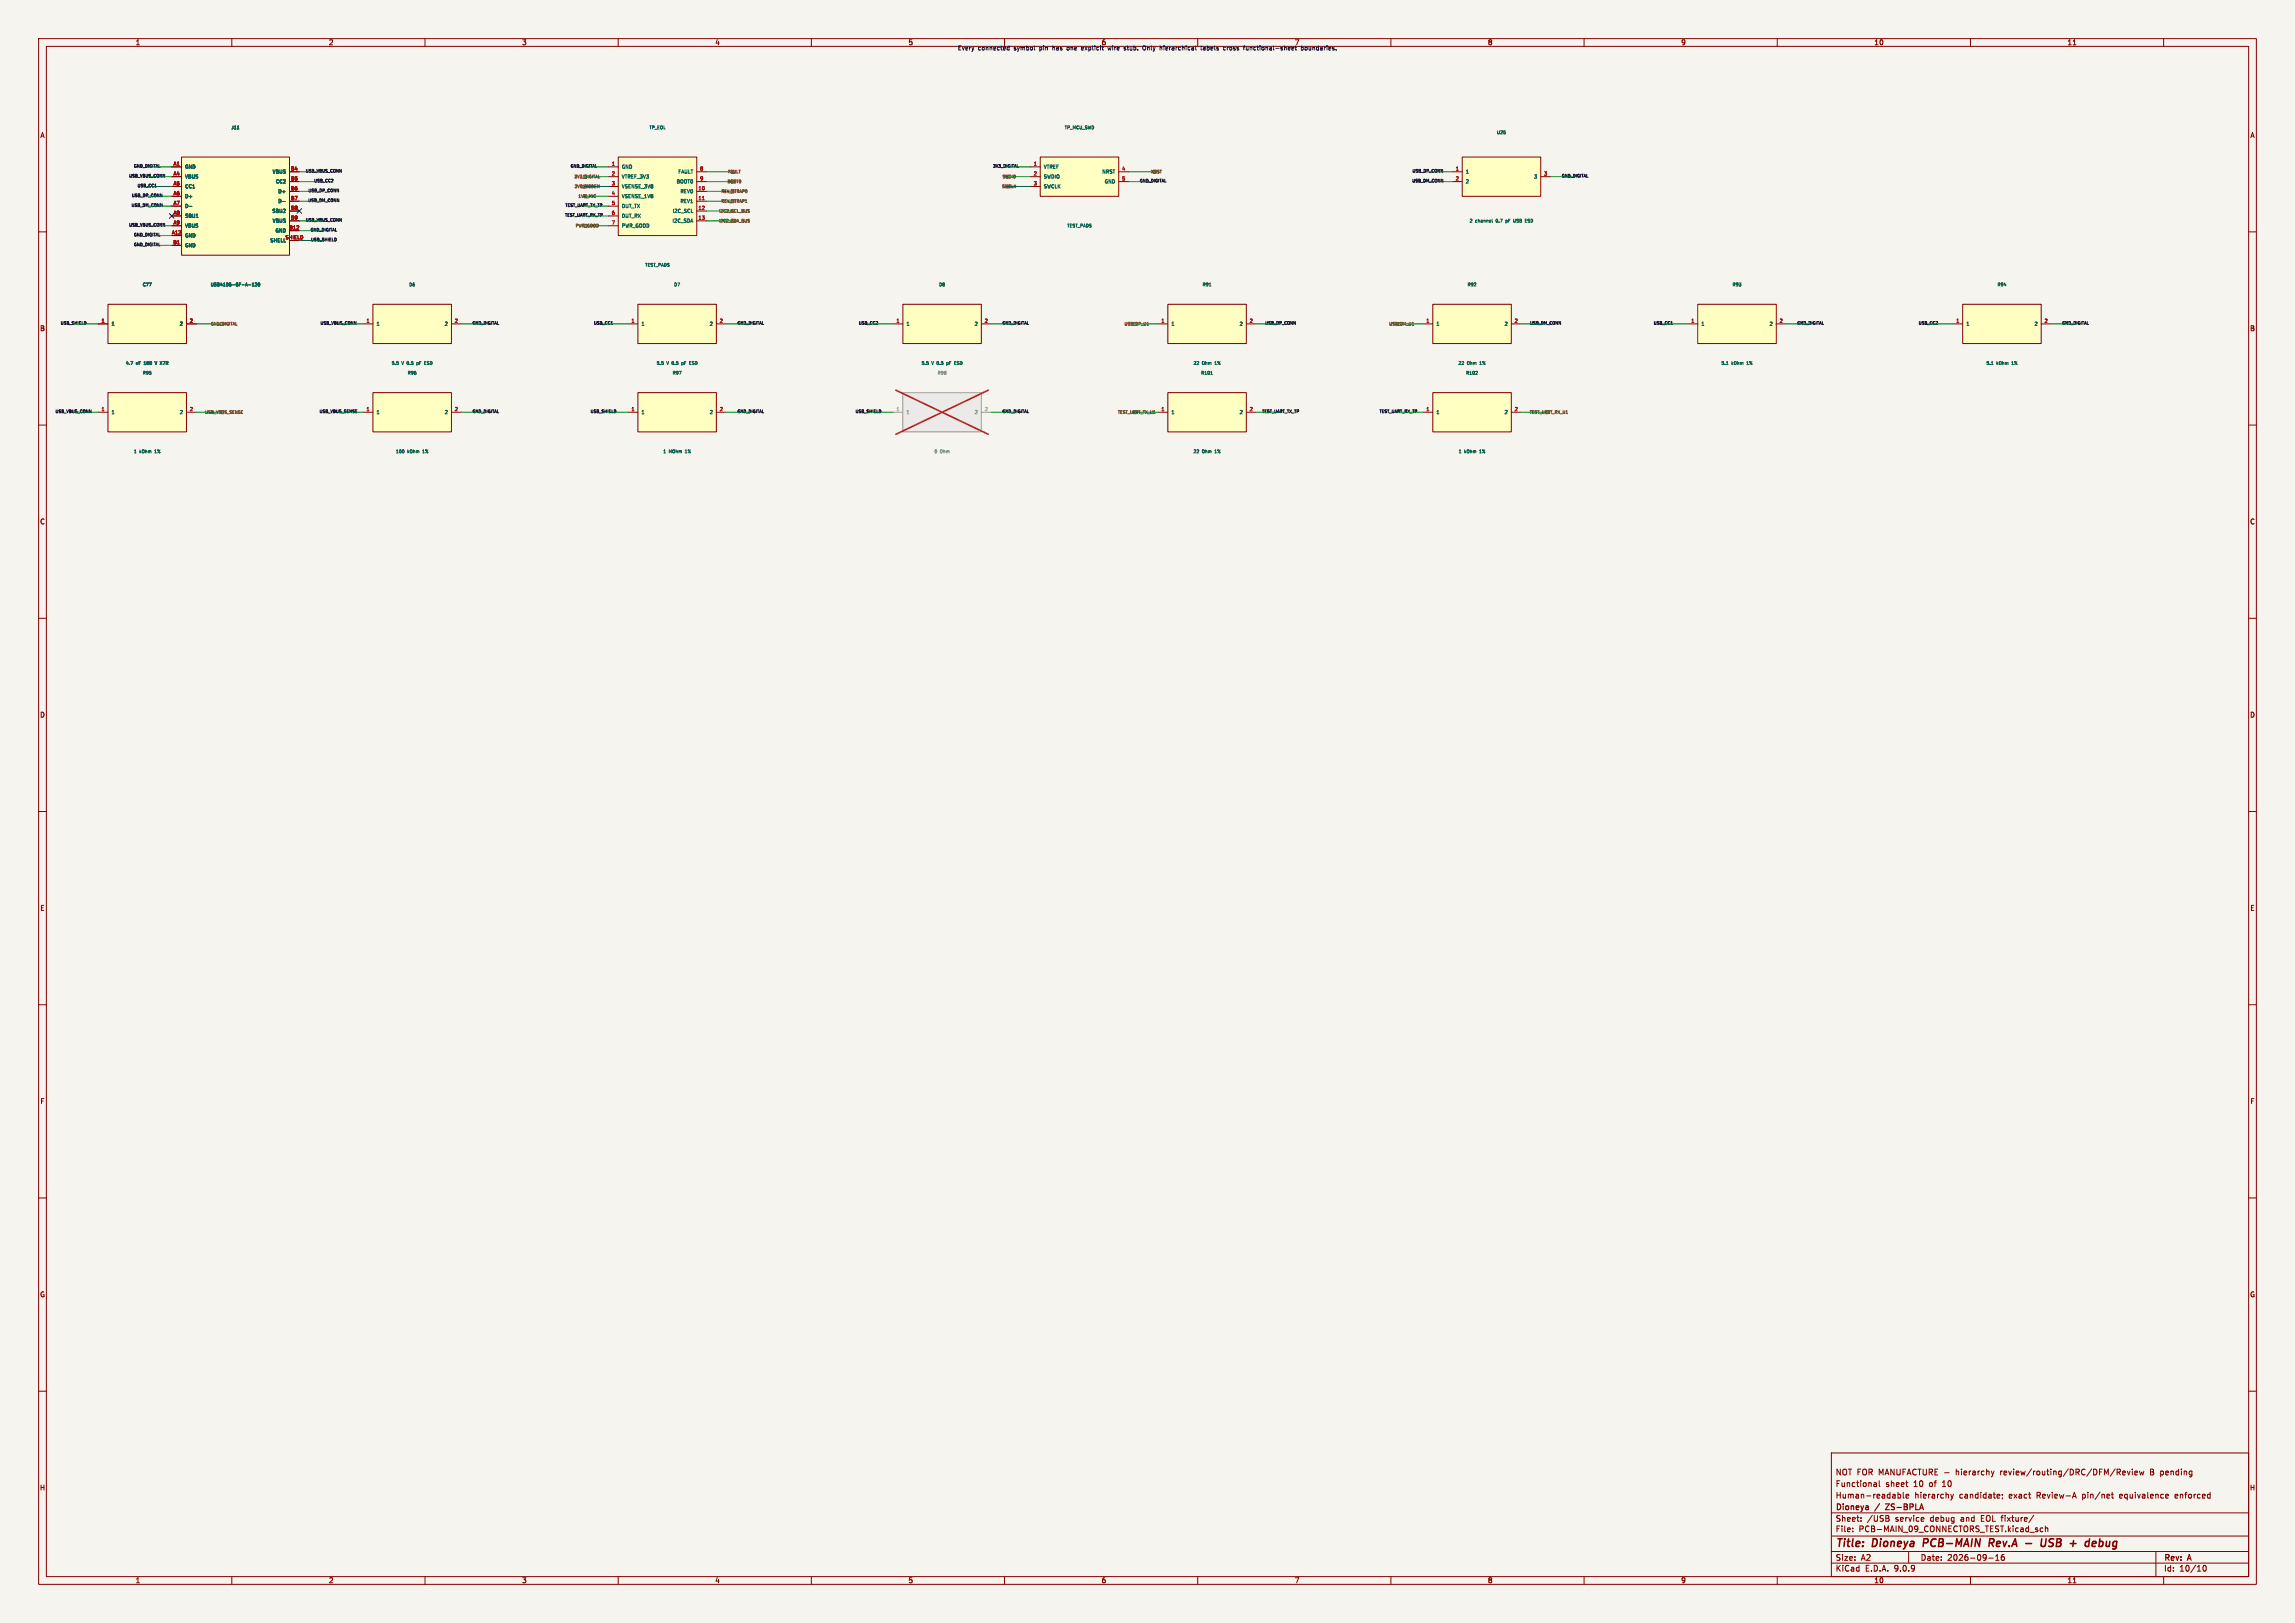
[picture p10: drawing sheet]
<svg xmlns="http://www.w3.org/2000/svg" width="594mm" height="420mm" viewBox="0 0 594 420" stroke-linecap="round" stroke-linejoin="round" font-family="sans-serif">
<defs><g id="words">
<g font-size="2.8" fill="#840000">
<text x="475" y="400.9">Title:</text>
<text x="484.7" y="400.9">Dioneya</text>
<text x="498.6" y="400.9">PCB-MAIN</text>
<text x="516.5" y="400.9">Rev.A</text>
<text x="531.5" y="400.9">USB</text>
<text x="539.8" y="400.9">+</text>
<text x="544.6" y="400.9">debug</text>
</g>
<g font-size="2.1" fill="#840000">
<text x="475" y="382">NOT FOR MANUFACTURE -</text>
<text x="506.5" y="382">hierarchy</text>
<text x="518.1" y="382">review/routing/DRC/DFM/Review</text>
<text x="557.1" y="382">B pending</text>
<text x="475" y="388">Human-readable</text>
<text x="475" y="385">Functional</text>
<text x="488" y="385">sheet</text>
<text x="495.3" y="385">10</text>
<text x="495.5" y="388">hierarchy</text>
<text x="499.5" y="385">of</text>
<text x="503" y="385">10</text>
<text x="507.2" y="388">candidate;</text>
<text x="520.1" y="388">exact</text>
<text x="527.4" y="388">Review-A</text>
<text x="539.4" y="388">pin/net</text>
<text x="549.2" y="388">equivalence</text>
<text x="563.7" y="388">enforced</text>
<text x="475" y="394">Sheet:</text>
<text x="475" y="391.2">Dioneya</text>
<text x="483.2" y="394">/USB</text>
<text x="485.5" y="391.2">/</text>
<text x="488.8" y="391.2">ZS-BPLA</text>
<text x="490.6" y="394">service</text>
<text x="499.8" y="394">debug</text>
<text x="507.8" y="394">and</text>
<text x="513.1" y="394">EOL fixture/</text>
<text x="475" y="396.7">File:</text>
<text x="481.1" y="396.7">PCB-MAIN_09_CONNECTORS_TEST.kicad_sch</text>
<text x="475" y="406.9">KiCad</text>
<text x="475" y="404.1">Size:</text>
<text x="481.7" y="404.1">A2</text>
<text x="482.7" y="406.9">E.D.A.</text>
<text x="490.3" y="406.9">9.0.9</text>
<text x="497" y="404.1">Date:</text>
<text x="504" y="404.1">2026-09-16</text>
<text x="560" y="404.3">Rev:</text>
<text x="560" y="406.9">Id:</text>
<text x="564.1" y="406.9">10/10</text>
<text x="566.4" y="404.3">A</text>
</g>
<g font-size="1.8" fill="#840000">
<text x="35" y="11.9">1</text>
<text x="85" y="11.9">2</text>
<text x="135" y="11.9">3</text>
<text x="185" y="11.9">4</text>
<text x="235" y="11.9">5</text>
<text x="385" y="11.9">8</text>
<text x="435" y="11.9">9</text>
<text x="485" y="11.9">10</text>
<text x="535" y="11.9">11</text>
<text x="10.3" y="35.9">A</text>
<text x="582.3" y="35.9">A</text>
<text x="10.3" y="85.9">B</text>
<text x="582.3" y="85.9">B</text>
<text x="10.3" y="135.9">C</text>
<text x="582.3" y="135.9">C</text>
<text x="10.3" y="185.9">D</text>
<text x="582.3" y="185.9">D</text>
<text x="10.3" y="235.9">E</text>
<text x="582.3" y="235.9">E</text>
<text x="10.3" y="285.9">F</text>
<text x="582.3" y="285.9">F</text>
<text x="10.3" y="335.9">G</text>
<text x="582.3" y="335.9">G</text>
<text x="10.2" y="385.9">H</text>
<text x="582.2" y="385.9">H</text>
<text x="35" y="409.9">1</text>
<text x="85" y="409.9">2</text>
<text x="135" y="409.9">3</text>
<text x="185" y="409.9">4</text>
<text x="235" y="409.9">5</text>
<text x="285" y="409.9">6</text>
<text x="335" y="409.9">7</text>
<text x="385" y="409.9">8</text>
<text x="435" y="409.9">9</text>
<text x="485" y="409.9">10</text>
<text x="535" y="409.9">11</text>
</g>
<g font-size="1.8" fill="#0000c2">
<text x="285" y="11.9">6</text>
<text x="335" y="11.9">7</text>
</g>
<g font-size="1.5" fill="#0000c2">
<text x="247.8" y="13.2">Every</text>
<text x="253.2" y="13.2">connected</text>
<text x="262.6" y="13.2">symbol</text>
<text x="269.5" y="13.2">pin</text>
<text x="273.1" y="13.2">has</text>
<text x="277" y="13.2">one</text>
<text x="281" y="13.2">explicit</text>
<text x="288.1" y="13.2">wire</text>
<text x="292.5" y="13.2">stub.</text>
<text x="297.6" y="13.2">Only</text>
<text x="302.2" y="13.2">hierarchical</text>
<text x="313.1" y="13.2">labels</text>
<text x="319.2" y="13.2">cross</text>
<text x="324.6" y="13.2">functional-sheet</text>
<text x="339.7" y="13.2">boundaries.</text>
</g>
<g font-size="1.3" fill="#a90000">
<text x="44.8" y="42.9">A1</text>
<text x="44.8" y="45.5">A4</text>
<text x="75.2" y="44.2">B4</text>
<text x="75.2" y="46.7">B5</text>
<text x="158.2" y="42.9">1</text>
<text x="158.2" y="45.5">2</text>
<text x="181" y="44.2">8</text>
<text x="181" y="46.7">9</text>
<text x="267.4" y="42.9">1</text>
<text x="267.4" y="45.5">2</text>
<text x="290.3" y="44.2">4</text>
<text x="290.3" y="46.7">5</text>
<text x="376.6" y="44.2">1</text>
<text x="376.6" y="46.7">2</text>
<text x="399.5" y="45.5">3</text>
<text x="44.8" y="48">A5</text>
<text x="44.8" y="50.5">A6</text>
<text x="44.8" y="53.1">A7</text>
<text x="75.2" y="49.3">B6</text>
<text x="75.2" y="51.8">B7</text>
<text x="158.2" y="48">3</text>
<text x="158.2" y="50.5">4</text>
<text x="158.2" y="53.1">5</text>
<text x="180.6" y="49.3">10</text>
<text x="180.6" y="51.8">11</text>
<text x="267.4" y="48">3</text>
<text x="44.8" y="55.6">A8</text>
<text x="44.8" y="58.2">A9</text>
<text x="74.8" y="59.4">B12</text>
<text x="75.2" y="54.4">B8</text>
<text x="75.2" y="56.9">B9</text>
<text x="158.2" y="55.6">6</text>
<text x="158.2" y="58.2">7</text>
<text x="180.6" y="54.4">12</text>
<text x="180.6" y="56.9">13</text>
<text x="44.3" y="60.7">A12</text>
<text x="44.7" y="63.2">B1</text>
<text x="69.8" y="62.9">SHELL</text>
<text x="73.7" y="62">SHIELD</text>
<text x="26.1" y="83.6">1</text>
<text x="49" y="83.6">2</text>
<text x="94.7" y="83.6">1</text>
<text x="117.5" y="83.6">2</text>
<text x="163.3" y="83.6">1</text>
<text x="186.1" y="83.6">2</text>
<text x="231.8" y="83.6">1</text>
<text x="254.7" y="83.6">2</text>
<text x="300.4" y="83.6">1</text>
<text x="323.3" y="83.6">2</text>
<text x="369" y="83.6">1</text>
<text x="391.9" y="83.6">2</text>
<text x="437.6" y="83.6">1</text>
<text x="460.4" y="83.6">2</text>
<text x="506.2" y="83.6">1</text>
<text x="529" y="83.6">2</text>
<text x="26.1" y="106.4">1</text>
<text x="49" y="106.4">2</text>
<text x="94.7" y="106.4">1</text>
<text x="117.5" y="106.4">2</text>
<text x="163.3" y="106.4">1</text>
<text x="186.1" y="106.4">2</text>
<text x="300.4" y="106.4">1</text>
<text x="323.3" y="106.4">2</text>
<text x="369" y="106.4">1</text>
<text x="391.9" y="106.4">2</text>
</g>
<g font-size="1.3" fill="#006464">
<text x="47.8" y="43.9">GND</text>
<text x="47.8" y="46.4">VBUS</text>
<text x="70.4" y="45.1">VBUS</text>
<text x="71.2" y="47.7">CC2</text>
<text x="160.8" y="43.9">GND</text>
<text x="160.8" y="46.4">VTREF_3V3</text>
<text x="174.9" y="47.7">BOOT0</text>
<text x="175.4" y="45.1">FAULT</text>
<text x="270" y="43.9">VTREF</text>
<text x="270" y="46.4">SWDIO</text>
<text x="285.1" y="45.1">NRST</text>
<text x="285.7" y="47.7">GND</text>
<text x="379.3" y="45.1">1</text>
<text x="379.3" y="47.7">2</text>
<text x="396.8" y="46.4">3</text>
<text x="47.8" y="48.9">CC1</text>
<text x="47.8" y="51.5">D+</text>
<text x="71.8" y="50.2">D+</text>
<text x="71.8" y="52.7">D-</text>
<text x="160.8" y="48.9">VSENSE_3V8</text>
<text x="160.8" y="51.5">VSENSE_1V8</text>
<text x="175.9" y="50.2">REV0</text>
<text x="175.9" y="52.7">REV1</text>
<text x="270" y="48.9">SWCLK</text>
<text x="47.8" y="54">D-</text>
<text x="47.8" y="56.6">SBU1</text>
<text x="47.8" y="59.1">VBUS</text>
<text x="70.3" y="55.3">SBU2</text>
<text x="70.4" y="57.8">VBUS</text>
<text x="160.8" y="54">DUT_TX</text>
<text x="160.8" y="56.6">DUT_RX</text>
<text x="160.8" y="59.1">PWR_GOOD</text>
<text x="173.9" y="57.8">I2C_SDA</text>
<text x="173.9" y="55.3">I2C_SCL</text>
<text x="47.8" y="61.6">GND</text>
<text x="47.8" y="64.2">GND</text>
<text x="71.1" y="60.4">GND</text>
<text x="28.7" y="84.5">1</text>
<text x="46.3" y="84.5">2</text>
<text x="97.3" y="84.5">1</text>
<text x="114.9" y="84.5">2</text>
<text x="165.9" y="84.5">1</text>
<text x="183.5" y="84.5">2</text>
<text x="234.5" y="84.5">1</text>
<text x="252.1" y="84.5">2</text>
<text x="303.1" y="84.5">1</text>
<text x="320.6" y="84.5">2</text>
<text x="371.6" y="84.5">1</text>
<text x="389.2" y="84.5">2</text>
<text x="440.2" y="84.5">1</text>
<text x="457.8" y="84.5">2</text>
<text x="508.8" y="84.5">1</text>
<text x="526.4" y="84.5">2</text>
<text x="28.7" y="107.4">1</text>
<text x="46.3" y="107.4">2</text>
<text x="97.3" y="107.4">1</text>
<text x="114.9" y="107.4">2</text>
<text x="165.9" y="107.4">1</text>
<text x="183.5" y="107.4">2</text>
<text x="303.1" y="107.4">1</text>
<text x="320.6" y="107.4">2</text>
<text x="371.6" y="107.4">1</text>
<text x="389.2" y="107.4">2</text>
</g>
<g font-size="1.3" fill="#a5a4a2">
<text x="231.8" y="106.4">1</text>
<text x="254.7" y="106.4">2</text>
</g>
<g font-size="1.3" fill="#939391">
<text x="234.5" y="107.4">1</text>
<text x="252.1" y="107.4">2</text>
</g>
<g font-size="1.1" fill="#006464">
<text x="59.7" y="33.6">J11</text>
<text x="167.9" y="33.6">TP_EOL</text>
<text x="275.4" y="33.6">TP_MCU_SWD</text>
<text x="387.3" y="34.9">U25</text>
<text x="276.1" y="59">TEST_PADS</text>
<text x="380.2" y="57.8">2</text>
<text x="381.9" y="57.8">channel</text>
<text x="387.5" y="57.8">0.7</text>
<text x="390.3" y="57.8">pF</text>
<text x="392.6" y="57.8">USB</text>
<text x="395.9" y="57.8">ESD</text>
<text x="166.9" y="69.2">TEST_PADS</text>
<text x="36.8" y="74.3">C77</text>
<text x="54.4" y="74.3">USB4105-GF-A-120</text>
<text x="105.8" y="74.3">D6</text>
<text x="174.3" y="74.3">D7</text>
<text x="242.9" y="74.3">D8</text>
<text x="311.1" y="74.3">R91</text>
<text x="379.7" y="74.3">R92</text>
<text x="448.3" y="74.3">R93</text>
<text x="516.8" y="74.3">R94</text>
<text x="32.4" y="94.6">4.7</text>
<text x="35.2" y="94.6">nF</text>
<text x="37.6" y="94.6">100</text>
<text x="42.3" y="94.6">X7R</text>
<text x="101.2" y="94.6">5.5</text>
<text x="104" y="94.6">V</text>
<text x="105.6" y="94.6">0.5</text>
<text x="108.4" y="94.6">pF</text>
<text x="110.7" y="94.6">ESD</text>
<text x="169.8" y="94.6">5.5</text>
<text x="172.6" y="94.6">V</text>
<text x="174.2" y="94.6">0.5</text>
<text x="177" y="94.6">pF</text>
<text x="179.3" y="94.6">ESD</text>
<text x="238.4" y="94.6">5.5</text>
<text x="241.2" y="94.6">V</text>
<text x="242.8" y="94.6">0.5</text>
<text x="245.6" y="94.6">pF</text>
<text x="247.9" y="94.6">ESD</text>
<text x="308.7" y="94.6">22</text>
<text x="311.2" y="94.6">Ohm</text>
<text x="314.7" y="94.6">1%</text>
<text x="377.3" y="94.6">22</text>
<text x="379.8" y="94.6">Ohm</text>
<text x="383.3" y="94.6">1%</text>
<text x="445.4" y="94.6">5.1</text>
<text x="448.2" y="94.6">kOhm</text>
<text x="452.4" y="94.6">1%</text>
<text x="514" y="94.6">5.1</text>
<text x="516.8" y="94.6">kOhm</text>
<text x="521" y="94.6">1%</text>
<text x="36.8" y="97.1">R95</text>
<text x="105.4" y="97.1">R96</text>
<text x="173.9" y="97.1">R97</text>
<text x="310.7" y="97.1">R101</text>
<text x="379.3" y="97.1">R102</text>
<text x="34.5" y="117.5">1</text>
<text x="36.2" y="117.5">kOhm</text>
<text x="40.3" y="117.5">1%</text>
<text x="102.3" y="117.5">100</text>
<text x="105.5" y="117.5">kOhm</text>
<text x="109.7" y="117.5">1%</text>
<text x="171.5" y="117.5">1</text>
<text x="173.2" y="117.5">MOhm</text>
<text x="177.6" y="117.5">1%</text>
<text x="308.7" y="117.5">22</text>
<text x="311.2" y="117.5">Ohm</text>
<text x="314.7" y="117.5">1%</text>
<text x="377.4" y="117.5">1</text>
<text x="379.1" y="117.5">kOhm</text>
<text x="383.2" y="117.5">1%</text>
</g>
<g font-size="1.1" fill="#939391">
<text x="242.5" y="97.1">R98</text>
<text x="241.7" y="117.5">0</text>
<text x="243.4" y="117.5">Ohm</text>
</g>
<g font-size="1" fill="#0f0f0f">
<text x="33.2" y="46.1">USB_VBUS_CONN</text>
<text x="34.5" y="43.6">GND_DIGITAL</text>
<text x="79" y="44.8">USB_VBUS_CONN</text>
<text x="81.1" y="47.4">USB_CC2</text>
<text x="147.5" y="43.6">GND_DIGITAL</text>
<text x="256.9" y="43.6">3V3_DIGITAL</text>
<text x="294.9" y="47.4">GND_DIGITAL</text>
<text x="365.4" y="47.4">USB_DM_CONN</text>
<text x="365.4" y="44.8">USB_DP_CONN</text>
<text x="404.1" y="46.1">GND_DIGITAL</text>
<text x="33.9" y="53.7">USB_DM_CONN</text>
<text x="33.9" y="51.2">USB_DP_CONN</text>
<text x="35.4" y="48.7">USB_CC1</text>
<text x="79.6" y="52.5">USB_DM_CONN</text>
<text x="79.7" y="49.9">USB_DP_CONN</text>
<text x="146.2" y="53.7">TEST_UART_TX_TP</text>
<text x="33.2" y="58.8">USB_VBUS_CONN</text>
<text x="79" y="57.5">USB_VBUS_CONN</text>
<text x="146.1" y="56.3">TEST_UART_RX_TP</text>
<text x="34.5" y="61.4">GND_DIGITAL</text>
<text x="34.5" y="63.9">GND_DIGITAL</text>
<text x="80.2" y="60.1">GND_DIGITAL</text>
<text x="80.3" y="62.6">USB_SHIELD</text>
<text x="15.5" y="84.2">USB_SHIELD</text>
<text x="82.8" y="84.2">USB_VBUS_CONN</text>
<text x="122.1" y="84.2">GND_DIGITAL</text>
<text x="153.5" y="84.2">USB_CC1</text>
<text x="190.7" y="84.2">GND_DIGITAL</text>
<text x="222.1" y="84.2">USB_CC2</text>
<text x="259.3" y="84.2">GND_DIGITAL</text>
<text x="327.3" y="84.2">USB_DP_CONN</text>
<text x="395.8" y="84.2">USB_DM_CONN</text>
<text x="427.9" y="84.2">USB_CC1</text>
<text x="465" y="84.2">GND_DIGITAL</text>
<text x="496.4" y="84.2">USB_CC2</text>
<text x="533.6" y="84.2">GND_DIGITAL</text>
<text x="14.2" y="107.1">USB_VBUS_CONN</text>
<text x="82.5" y="107.1">USB_VBUS_SENSE</text>
<text x="122.1" y="107.1">GND_DIGITAL</text>
<text x="152.7" y="107.1">USB_SHIELD</text>
<text x="190.7" y="107.1">GND_DIGITAL</text>
<text x="221.3" y="107.1">USB_SHIELD</text>
<text x="259.3" y="107.1">GND_DIGITAL</text>
<text x="326.5" y="107.1">TEST_UART_TX_TP</text>
<text x="356.9" y="107.1">TEST_UART_RX_TP</text>
</g>
<g font-size="1" fill="#725600">
<text x="148.5" y="46.3">3V3_DIGITAL</text>
<text x="188.1" y="47.6">BOOT0</text>
<text x="188.3" y="45.1">FAULT</text>
<text x="259.3" y="46.3">SWDIO</text>
<text x="297.7" y="45.1">NRST</text>
<text x="148.6" y="48.9">3V8_MODEM</text>
<text x="149.5" y="51.4">1V8_MIC</text>
<text x="186.5" y="52.7">REV_STRAP1</text>
<text x="186.5" y="50.1">REV_STRAP0</text>
<text x="259.2" y="48.9">SWCLK</text>
<text x="148.8" y="59">PWR_GOOD</text>
<text x="185.9" y="57.8">I2C2_SDA_BUS</text>
<text x="185.9" y="55.2">I2C2_SCL_BUS</text>
<text x="54.4" y="84.4">GND_DIGITAL</text>
<text x="290.9" y="84.4">USB_DP_U1</text>
<text x="359.4" y="84.4">USB_DM_U1</text>
<text x="52.9" y="107.3">USB_VBUS_SENSE</text>
<text x="289.2" y="107.3">TEST_UART_TX_U1</text>
<text x="395.8" y="107.3">TEST_UART_RX_U1</text>
</g>
</g></defs>
<path d="M0 0h594v420h-594z" fill="#f5f4ef" stroke="#f5f4ef" stroke-width=".26"/>
<g fill="none" stroke="#840000" stroke-width=".26">
<path d="M10 10h574v400h-574zM12 12h570v396h-570zM60 10v2M110 10v2M160 10v2M210 10v2M260 10v2M310 10v2M360 10v2M410 10v2M460 10v2M510 10v2"/>
<path d="M536.6 11.6h.7M560 10v2M10 60h2M582 60h2M10 110h2M582 110h2M10 160h2M582 160h2M10 210h2M582 210h2M10 260h2M582 260h2"/>
<path d="M10 310h2M582 310h2M10 360h2M474 376h108v32h-108zM582 360h2M474 397.5h108M474 391.5h108M479.5 396.2v.2M479.5 395.4v.2M481.7 393.5v.2M481.7 392.7v.2M485.2 383.7l.5 .2v.8"/>
<path d="M485.7 384.6l-.5 .1M485.7 384l-.5 .1M486.4 383.2v1.3l.2 .2M488.6 392.9l.4 .3-.3 .5M488.7 392.2l.2 .3-.2 .3M491.2 386.7h.5l.3 .3-.2 .6h-.6M491.2 386.2v1.5M492.6 386.2v1.3l.2 .2M493.2 383.7h.6M493.3 387.2l.7-.2v-.3h-.5l-.2 .2 .1 .7h.6M493.7 384.7h.1M497.7 392.7l.3 .3-.8 .2"/>
<path d="M497.9 393.6l-.2 .1M504.9 386.7l.3 1M505.2 387.7l-.3 .5M505.6 386.7l-.4 1M516.1 380.7l-.4 1M517.1 386.7h.4l.1 .3-.7 .2M517.5 387.6l-.4 .1M518.2 386.7v.2M518.3 387.6l-.1 .3M526.4 392.1l-1.3 1.9M528.7 395.4h-.4l-.3 .3 .2 .6h.5M529.4 395.5l.6-.1v1"/>
<path d="M529.4 394.9v1.5M536.5 387.2h.7M536.9 386.2l.5 1.5M546.5 386.7h.5M546.7 386.2v1.3l.3 .2M549.5 381.6h.5M549.5 380.7h.4l.2 .3-.7 .2M550.6 380.7l.4 1 .3-1M551.9 380.2v.1M551.9 380.7v1M552.5 381.2l.7-.2v-.3h-.5l-.2 .2 .1 .7h.6M553.7 380.7l.3 1 .3-.7 .3 .7 .3-1"/>
<path d="M560.7 386.7h.5v.3l-.7 .2M561.2 387.6l-.5 .1M563 386.7v.9M563.7 387l-.7 .2M60 408v2M110 408v2M160 408v2M210 408v2M260 408v2M310 408v2M360 408v2M410 408v2"/>
<path d="M460 408v2M474 404.5h108M474 401.5h108M494 401.5v3M510 408v2M514.7 403.2h1.2M516.5 403.8h.9M516.5 402.7l.5-.4v1.5M518.7 402.3h-.5l-.2 .3v.9l.2 .3 .5-.2v-.7l-.5-.1-.2 .3M536.6 409.6h.7M558 401.5v6.5M560 408v2"/>
<path d="M570.3 405.2l.2-.1a.8 .8 0 0 1 .6 .7 .8 .8 0 0 1-.6 .8l-.3-.6z"/>
</g>
<g fill="none" stroke="#840000" stroke-width=".4">
<path d="M498 398.2l-.3 2M515.4 399.2l.5 1M515.8 398.2h-.8l-.2 2M515.9 399.1l-1 .1M524.3 399.4h1.5M528.5 398.2l-.2 1.6 .3 .4 .6-.1 .2-.3 .2-1.6M530.8 398.2l-.4 .6 .1 .3 .6 .1M540.8 398.2l-.2 2M542.5 399v.3l-1 .2M543.5 398.2l-.2 2M544 398.9l-.6 .1M530.2 400.1l.8 .1"/>
<path d="M543.3 400.1h.7"/>
</g>
<path d="M488 389.2h1l-1 1.5h1" fill="none" stroke="#840000" stroke-width=".3"/>
<path d="M439.4 78.7h20.3v10.2h-20.3z" fill="#ffffc2"/>
<path d="M439.4 78.7h20.3v10.2h-20.3zM436.9 83.8h2.5M459.7 83.8h2.6" fill="none" stroke="#840000" stroke-width=".26"/>
<path d="M446.8 94.3h.5M452.1 94.3h.5M452.2 93.7l-.1 .1" fill="none" stroke="#006464" stroke-width=".26"/>
<path d="M378.5 40.6h20.3v10.2h-20.3z" fill="#ffffc2"/>
<path d="M375.9 44.5h2.6M375.9 47h2.6M378.5 40.6h20.3v10.2h-20.3zM398.8 45.7h2.5" fill="none" stroke="#840000" stroke-width=".26"/>
<path d="M386.2 56.7l.1 .8M389.7 57.5h.3M390 57h-.3v.8M392.2 56.7v.7l-.3 .1M395.5 57.5h.3M395.8 56.7l-.3 .2 .3 .2" fill="none" stroke="#006464" stroke-width=".26"/>
<path d="M160 40.6h20.3v20.4h-20.3z" fill="#ffffc2"/>
<g fill="none" stroke="#840000" stroke-width=".26">
<path d="M157.5 43.2h2.5M157.5 45.7h2.5M157.5 48.3h2.5M157.5 50.8h2.5M157.5 53.3h2.5M157.5 55.9h2.5M157.5 58.4h2.5M160 40.6h20.3v20.4h-20.3zM180.3 44.5h2.6M180.3 47h2.6M180.3 49.5h2.6M180.3 52.1h2.6"/>
<path d="M180.3 54.6h2.6M180.3 57.2h2.6"/>
</g>
<path d="M181.8 51.7h.5" fill="none" stroke="#a90000" stroke-width=".26"/>
<path d="M233.7 78.7h20.3v10.2h-20.3z" fill="#ffffc2"/>
<path d="M233.7 78.7h20.3v10.2h-20.3zM231.1 83.8h2.6M254 83.8h2.5" fill="none" stroke="#840000" stroke-width=".26"/>
<path d="M240.2 93.9v.4M245 94.3h.3M245.3 93.8h-.3v.8M247.1 94.3h.3M247.1 93.9h.2M247.1 93.5h.3" fill="none" stroke="#006464" stroke-width=".26"/>
<path d="M233.7 101.6h20.3v10.2h-20.3z" fill="#ebeae8"/>
<path d="M231.1 106.7h2.6M233.7 101.6h20.3v10.2h-20.3zM254 106.7h2.5" fill="none" stroke="#9c9b98" stroke-width=".26"/>
<path d="M231.9 101l23.9 11.4M255.8 101l-23.9 11.4" fill="none" stroke="#e12e31" stroke-width=".46"/>
<path d="M47 40.6h27.9v25.4h-27.9z" fill="#ffffc2"/>
<g fill="none" stroke="#840000" stroke-width=".26">
<path d="M44.4 43.2h2.6M44.4 45.7h2.6M44.4 48.3h2.6M44.4 50.8h2.6M44.4 53.3h2.6M44.4 55.9h2.6M44.4 58.4h2.6M47 40.6h27.9v25.4h-27.9zM74.9 44.5h2.6M74.9 47h2.6M74.9 49.5h2.6M74.9 52.1h2.6"/>
<path d="M74.9 54.6h2.6M74.9 57.2h2.6M74.9 59.7h2.6M44.4 61h2.6M44.4 63.5h2.6M74.9 62.2h2.6"/>
</g>
<path d="M61.4 33.4h.5M49 53.4h.7M50.8 56.3h.5M73.1 52.1h.7M64.3 73.7h.6M65.3 74h.4M65.3 73.5l.2-.3v.8M66 73.3l.3-.1 .2 .3-.5 .5h.5M66.9 73.3l.1-.1a.37 .37 0 0 1 .3 .4 .37 .37 0 0 1-.4 .3z" fill="none" stroke="#006464" stroke-width=".26"/>
<path d="M165.1 78.7h20.3v10.2h-20.3z" fill="#ffffc2"/>
<path d="M165.1 78.7h20.3v10.2h-20.3zM162.6 83.8h2.5M185.4 83.8h2.6" fill="none" stroke="#840000" stroke-width=".26"/>
<path d="M171.7 93.9v.4M176.5 94.3h.2M176.7 93.8h-.2v.8M178.5 94.3h.4M178.5 93.9h.2M178.5 93.5h.4" fill="none" stroke="#006464" stroke-width=".26"/>
<path d="M165.1 101.6h20.3v10.2h-20.3z" fill="#ffffc2"/>
<path d="M162.6 106.7h2.5M165.1 101.6h20.3v10.2h-20.3zM185.4 106.7h2.6" fill="none" stroke="#840000" stroke-width=".26"/>
<path d="M177.3 117.2h.5M177.4 116.6h-.1" fill="none" stroke="#006464" stroke-width=".26"/>
<path d="M96.5 101.6h20.3v10.2h-20.3z" fill="#ffffc2"/>
<path d="M94 106.7h2.5M96.5 101.6h20.3v10.2h-20.3zM116.8 106.7h2.6" fill="none" stroke="#840000" stroke-width=".26"/>
<path d="M104.5 116.5v.6M109.4 117.2h.4M109.5 116.6h-.1" fill="none" stroke="#006464" stroke-width=".26"/>
<path d="M96.5 78.7h20.3v10.2h-20.3z" fill="#ffffc2"/>
<path d="M96.5 78.7h20.3v10.2h-20.3zM94 83.8h2.5M116.8 83.8h2.6" fill="none" stroke="#840000" stroke-width=".26"/>
<path d="M103.1 93.9v.4M107.9 94.3h.2M108.1 93.8h-.2v.8M109.9 94.3h.4M109.9 93.9h.3M109.9 93.5h.4" fill="none" stroke="#006464" stroke-width=".26"/>
<path d="M508 78.7h20.3v10.2h-20.3z" fill="#ffffc2"/>
<path d="M508 78.7h20.3v10.2h-20.3zM505.5 83.8h2.5M528.3 83.8h2.6" fill="none" stroke="#840000" stroke-width=".26"/>
<path d="M515.4 94.3h.5M520.7 94.3h.4M520.8 93.7l-.1 .1" fill="none" stroke="#006464" stroke-width=".26"/>
<path d="M269.2 40.6h20.4v10.2h-20.4z" fill="#ffffc2"/>
<path d="M266.7 43.2h2.5M266.7 45.7h2.5M266.7 48.3h2.5M269.2 40.6h20.4v10.2h-20.4zM289.6 44.5h2.5M289.6 47h2.5" fill="none" stroke="#840000" stroke-width=".26"/>
<path d="M302.3 78.7h20.3v10.2h-20.3z" fill="#ffffc2"/>
<path d="M302.3 78.7h20.3v10.2h-20.3zM299.7 83.8h2.6M322.6 83.8h2.5" fill="none" stroke="#840000" stroke-width=".26"/>
<path d="M313 74h.4M314.4 94.3h.5M314.5 93.7l-.1 .1" fill="none" stroke="#006464" stroke-width=".26"/>
<path d="M302.3 101.6h20.3v10.2h-20.3z" fill="#ffffc2"/>
<path d="M299.7 106.7h2.6M302.3 101.6h20.3v10.2h-20.3zM322.6 106.7h2.5" fill="none" stroke="#840000" stroke-width=".26"/>
<path d="M313.4 96.9h.4M313.5 96.2l.1-.1v.8M314.4 117.2h.5M314.5 116.6h-.1" fill="none" stroke="#006464" stroke-width=".26"/>
<path d="M370.8 78.7h20.4v10.2h-20.4z" fill="#ffffc2"/>
<path d="M370.8 78.7h20.4v10.2h-20.4zM368.3 83.8h2.5M391.2 83.8h2.5" fill="none" stroke="#840000" stroke-width=".26"/>
<path d="M383 94.3h.5M383.1 93.7l-.1 .1" fill="none" stroke="#006464" stroke-width=".26"/>
<path d="M370.8 101.6h20.4v10.2h-20.4z" fill="#ffffc2"/>
<path d="M368.3 106.7h2.5M370.8 101.6h20.4v10.2h-20.4zM391.2 106.7h2.5" fill="none" stroke="#840000" stroke-width=".26"/>
<path d="M382.2 96.1l.2 .3-.5 .5h.5M382.9 117.2h.5M383 116.6h-.1" fill="none" stroke="#006464" stroke-width=".26"/>
<path d="M27.9 101.6h20.4v10.2h-20.4z" fill="#ffffc2"/>
<path d="M25.4 106.7h2.5M27.9 101.6h20.4v10.2h-20.4zM48.3 106.7h2.5" fill="none" stroke="#840000" stroke-width=".26"/>
<path d="M40 117.2h.5M40.1 116.6h-.1" fill="none" stroke="#006464" stroke-width=".26"/>
<path d="M27.9 78.7h20.4v10.2h-20.4z" fill="#ffffc2"/>
<g fill="none" stroke="#840000" stroke-width=".26">
<path d="M44.4 43.2h2.6M44.4 45.7h2.6M44.4 48.3h2.6M44.4 50.8h2.6M44.4 53.3h2.6M44.4 55.9h2.6M44.4 58.4h2.6M74.9 44.5h2.6M74.9 47h2.6M74.9 49.5h2.6M74.9 52.1h2.6M74.9 54.6h2.6"/>
<path d="M74.9 57.2h2.6M74.9 59.7h2.6M27.9 78.7h20.4v10.2h-20.4zM44.4 61h2.6M44.4 63.5h2.6M74.9 62.2h2.6M25.4 83.8h2.5M48.3 83.8h2.5"/>
</g>
<g fill="none" stroke="#006464" stroke-width=".26">
<path d="M61.4 33.4h.5M49 53.4h.7M50.8 56.3h.5M73.1 52.1h.7M64.3 73.7h.6M65.3 74h.4M65.3 73.5l.2-.3v.8M66 73.3l.3-.1 .2 .3-.5 .5h.5M66.9 73.3l.1-.1a.37 .37 0 0 1 .3 .4 .37 .37 0 0 1-.4 .3zM33.8 93.5h.6l-.4 .8M37.3 94.3h.4M37.3 93.7v.1"/>
<path d="M40.1 93.5l.2 .8 .3-.8M41.4 93.5l.5 .8M41.9 93.5l-.5 .8"/>
</g>
<path d="M193.7 54.6l.2 .2-.3 .1M193.7 54.2h.2M193.9 56.7l.1 .1M193.9 57.2v.3M296.9 84.2h.4M365.5 84.2h.4" fill="none" stroke="#725600" stroke-width=".26"/>
<path d="M40 48.4h.5M158.2 84h.4M432.5 84h.4" fill="none" stroke="#0f0f0f" stroke-width=".26"/>
<g fill="none" stroke="#009600" stroke-width=".26">
<path d="M38.1 43.2h6.3M38.1 45.7h6.3M38.1 48.3h6.3M38.1 50.8h6.3M38.1 58.4h6.3M38.1 53.3h6.3M77.5 52.1h6.3M77.5 47h6.3M77.5 57.2h6.3M77.5 44.5h6.3M77.5 49.5h6.3M77.5 59.7h6.3"/>
<path d="M151.1 43.2h6.4M151.1 45.7h6.4M151.1 48.3h6.4M151.1 50.8h6.4M151.1 58.4h6.4M151.1 53.3h6.4M151.1 55.9h6.4M182.9 52.1h6.3M182.9 47h6.3M182.9 54.6h6.3M182.9 57.2h6.3M182.9 44.5h6.3"/>
<path d="M182.9 49.5h6.3M260.3 43.2h6.4M260.3 45.7h6.4M260.3 48.3h6.4M292.1 47h6.3M292.1 44.5h6.3M369.6 47h6.3M369.6 44.5h6.3M401.3 45.7h6.4M38.1 63.5h6.3M38.1 61h6.3M77.5 62.2h6.3"/>
<path d="M19 83.8h6.4M50.8 83.8h6.3M87.6 83.8h6.4M119.4 83.8h6.3M156.2 83.8h6.4M188 83.8h6.3M224.8 83.8h6.3M256.5 83.8h6.4M293.4 83.8h6.3M325.1 83.8h6.4M361.9 83.8h6.4M393.7 83.8h6.3"/>
<path d="M430.5 83.8h6.4M462.3 83.8h6.3M499.1 83.8h6.4M530.9 83.8h6.3M19 106.7h6.4M50.8 106.7h6.3M87.6 106.7h6.4M119.4 106.7h6.3M156.2 106.7h6.4M188 106.7h6.3M224.8 106.7h6.3M256.5 106.7h6.4"/>
<path d="M293.4 106.7h6.3M325.1 106.7h6.4M361.9 106.7h6.4M393.7 106.7h6.3"/>
</g>
<path d="M43.8 55.3l1.3 1.2M45.1 55.3l-1.3 1.2M76.9 54l1.2 1.2M78.1 54l-1.2 1.2" fill="none" stroke="#000084" stroke-width=".26"/>
<g fill="none" stroke="#0000c2" stroke-width=".26">
<path d="M260.6 12.7l.3 .3 .3-.1M261.2 11.9v1.1M261.2 12.3l-.3-.1-.3 .2M272.5 11.9v1.1M272.6 12.2l-.1 .1M276.2 12.8l.1 .1M276.2 12.3v.5M276.3 12.9h.3M276.3 12.3h.3M276.3 12.3h-.1M280 12.9h.4M280 12.3l.3-.1 .1 .3-.5 .1"/>
<path d="M286.7 12.2l.2 .8 .3-.6 .2 .6 .2-.8M291.7 12.2h.4M291.9 11.9v.9l.1 .2M296.1 11.9h.3l.1 .3v.6l-.4 .2M297 12.2v.8M297.2 12.2l-.2 .1M301.2 11.9v.1M301.9 12.2l-.2 .2 .2 .6M302.2 12.5l-.5 .1M310.9 11.9v.9l.1 .2M311.5 12.3h.4v.7M311.9 12.5l-.5 .2 .2 .3 .3-.1"/>
<path d="M312.5 12.9l.3 .1M312.5 11.9v1.1M312.8 12.2l-.3 .1M317.6 12.2v.8M318 12.2l-.4 .2M318.7 12.3l-.2-.1-.2 .2 .1 .5h.3M322.2 11.9h-.2M323.6 12.3h.4v.7M323.6 12.2v.8M336.8 12.9h.4M336.8 12.3h.4M336.8 11.9v1.1"/>
<path d="M337.2 12.3h.1M337.3 12.3v.5M337.3 12.8l-.1 .1M337.8 12.8l.1 .1M337.8 12.3v.5M337.9 12.3l.2-.1 .2 .2-.1 .5h-.3M337.9 12.3h-.1M338.8 12.2l.1 .7 .4-.1M339.3 12.2v.8"/>
</g>
<use href="#words"/>
</svg>
